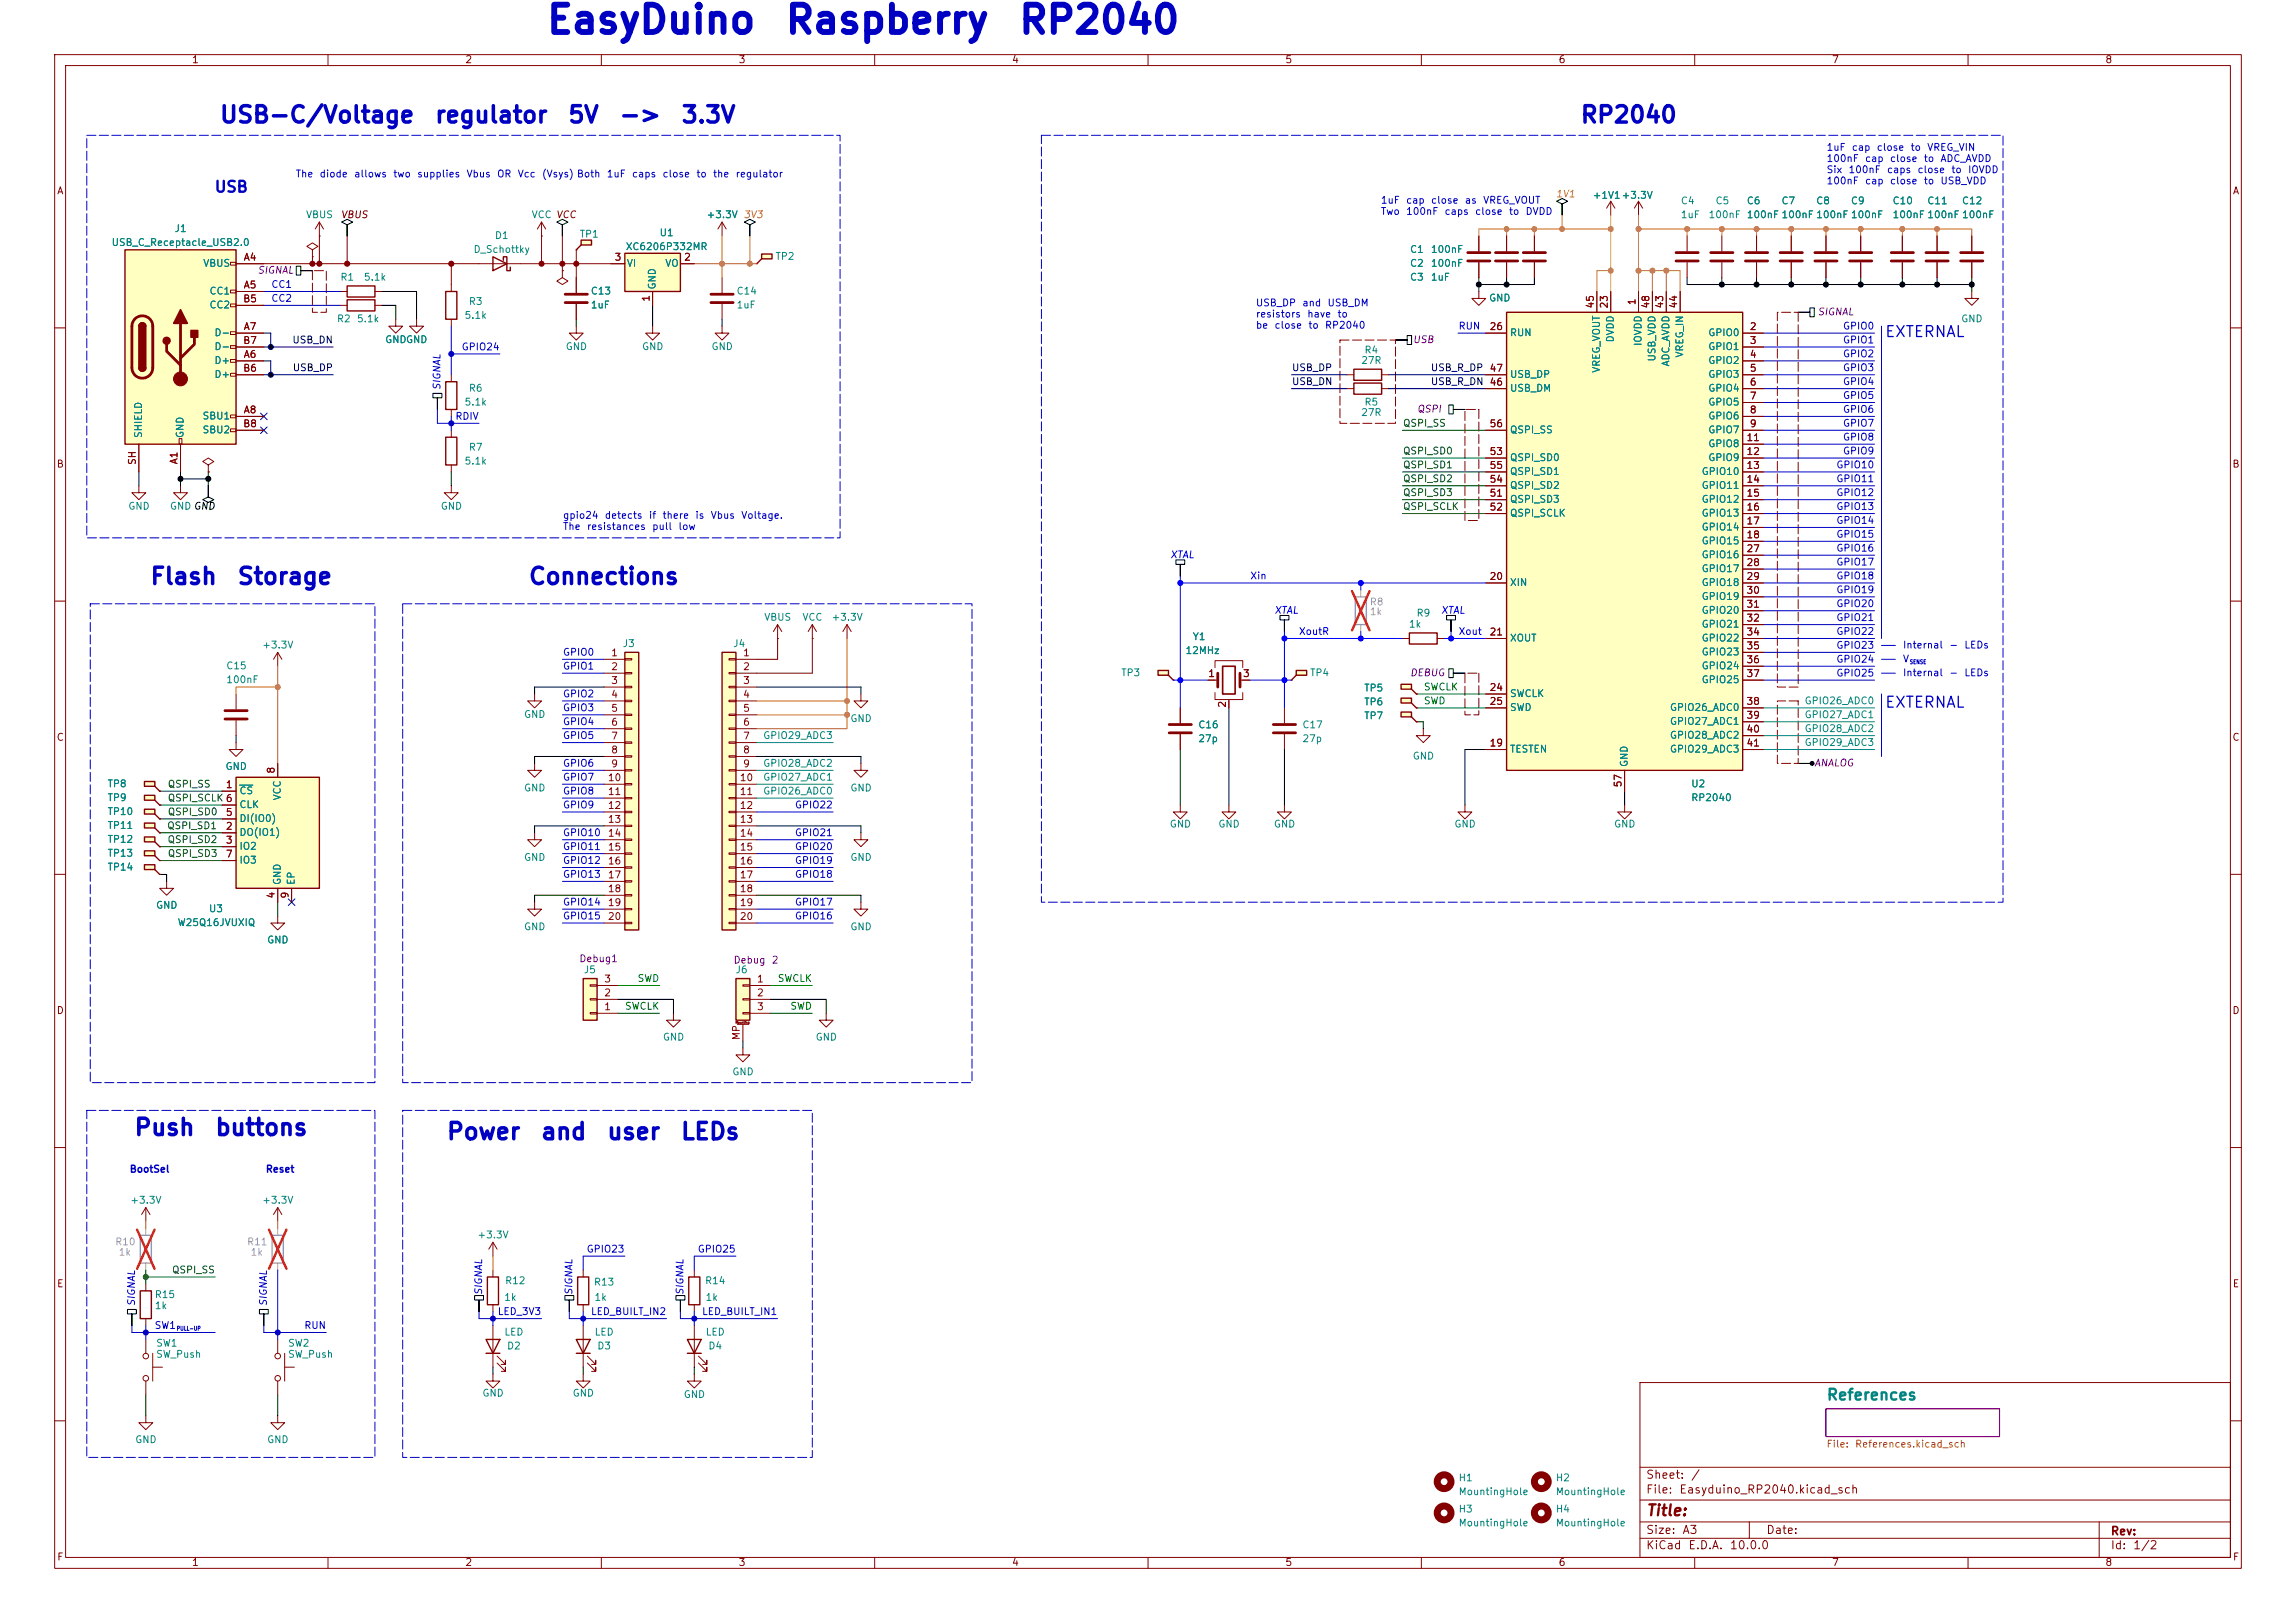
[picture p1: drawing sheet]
<svg xmlns="http://www.w3.org/2000/svg" width="420mm" height="297mm" viewBox="0 0 420 297" stroke-linecap="round" stroke-linejoin="round" font-family="sans-serif">
<defs><g id="words">
<g font-size="5" fill="#0000c2">
<text x="99.7" y="7.4">EasyDuino</text>
<text x="143.4" y="7.4">Raspberry</text>
<text x="186.1" y="7.4">RP2040</text>
</g>
<g font-size="3" fill="#0000c2">
<text x="40" y="23.2">USB-C/Voltage</text>
<text x="79.4" y="23.2">regulator</text>
<text x="103.7" y="23.2">5V</text>
<text x="113.1" y="23.2">-&gt;</text>
<text x="124.5" y="23.2">3.3V</text>
<text x="288.9" y="23.2">RP2040</text>
<text x="27.3" y="107.7">Flash</text>
<text x="43.2" y="107.7">Storage</text>
<text x="96.5" y="107.7">Connections</text>
<text x="24.4" y="208.5">Push</text>
<text x="39.2" y="208.5">buttons</text>
<text x="81.5" y="209.3">Power</text>
<text x="98.8" y="209.3">and</text>
<text x="110.8" y="209.3">user</text>
<text x="124.3" y="209.3">LEDs</text>
</g>
<g font-size="2" fill="#0000c2">
<text x="39.1" y="35.7">USB</text>
<text x="344.7" y="62.2">EXTERNAL</text>
<text x="344.7" y="130">EXTERNAL</text>
</g>
<text font-size="2" fill="#008484" x="334" y="256.7">References</text>
<text font-size="2" fill="#840000" x="301" y="277.9">Title:</text>
<g font-size="1.5" fill="#840000">
<text x="301" y="273.7">File:</text>
<text x="301" y="271">Sheet:</text>
<text x="307.1" y="273.7">Easyduino_RP2040.kicad_sch</text>
<text x="309.2" y="271">/</text>
<text x="301" y="281.1">Size:</text>
<text x="307.6" y="281.1">A3</text>
<text x="323" y="281.1">Date:</text>
<text x="386" y="281.3">Rev:</text>
<text x="301" y="283.9">KiCad</text>
<text x="308.7" y="283.9">E.D.A.</text>
<text x="316.3" y="283.9">10.0.0</text>
<text x="386" y="283.9">Id:</text>
<text x="390.1" y="283.9">1/2</text>
</g>
<g font-size="1.3" fill="#840000">
<text x="35" y="11.9">1</text>
<text x="85" y="11.9">2</text>
<text x="135" y="11.9">3</text>
<text x="185" y="11.9">4</text>
<text x="235" y="11.9">5</text>
<text x="285" y="11.9">6</text>
<text x="335" y="11.9">7</text>
<text x="385" y="11.9">8</text>
<text x="10.3" y="35.9">A</text>
<text x="408.3" y="35.9">A</text>
<text x="44.5" y="48">A4</text>
<text x="44.5" y="53.1">A5</text>
<text x="112.3" y="48">3</text>
<text x="125" y="48">2</text>
<text x="44.4" y="55.6">B5</text>
<text x="119.1" y="55.3" transform="rotate(-90 119.1 55.3)">1</text>
<text x="291.8" y="56.6" transform="rotate(-90 291.8 56.6)">45</text>
<text x="294.4" y="56.6" transform="rotate(-90 294.4 56.6)">23</text>
<text x="299.5" y="56" transform="rotate(-90 299.5 56)">1</text>
<text x="302" y="56.6" transform="rotate(-90 302 56.6)">48</text>
<text x="304.5" y="56.6" transform="rotate(-90 304.5 56.6)">43</text>
<text x="307.1" y="56.6" transform="rotate(-90 307.1 56.6)">44</text>
<text x="44.4" y="63.2">B7</text>
<text x="44.5" y="65.8">A6</text>
<text x="44.5" y="60.7">A7</text>
<text x="272.4" y="60.7">26</text>
<text x="320" y="60.7">2</text>
<text x="320" y="63.2">3</text>
<text x="320" y="65.8">4</text>
<text x="44.4" y="68.3">B6</text>
<text x="272.4" y="70.9">46</text>
<text x="272.4" y="68.3">47</text>
<text x="320" y="68.3">5</text>
<text x="320" y="70.9">6</text>
<text x="44.5" y="75.9">A8</text>
<text x="320" y="73.4">7</text>
<text x="320" y="75.9">8</text>
<text x="44.4" y="78.5">B8</text>
<text x="272.4" y="83.6">53</text>
<text x="272.4" y="78.5">56</text>
<text x="319.4" y="81">11</text>
<text x="319.4" y="83.6">12</text>
<text x="320" y="78.5">9</text>
<text x="10.3" y="85.9">B</text>
<text x="25.1" y="85.2" transform="rotate(-90 25.1 85.2)">SH</text>
<text x="32.8" y="85.1" transform="rotate(-90 32.8 85.1)">A1</text>
<text x="272.4" y="88.6">54</text>
<text x="272.4" y="86.1">55</text>
<text x="319.4" y="86.1">13</text>
<text x="319.4" y="88.6">14</text>
<text x="408.2" y="85.9">B</text>
<text x="272.4" y="91.2">51</text>
<text x="272.4" y="93.7">52</text>
<text x="319.4" y="91.2">15</text>
<text x="319.4" y="93.7">16</text>
<text x="319.4" y="96.3">17</text>
<text x="319.4" y="98.8">18</text>
<text x="319.4" y="101.3">27</text>
<text x="272.4" y="106.4">20</text>
<text x="319.4" y="103.9">28</text>
<text x="319.4" y="106.4">29</text>
<text x="319.4" y="109">30</text>
<text x="319.4" y="111.5">31</text>
<text x="272.4" y="116.6">21</text>
<text x="319.4" y="114">32</text>
<text x="319.4" y="116.6">34</text>
<text x="319.4" y="119.1">35</text>
<text x="111.7" y="120.4">1</text>
<text x="111.7" y="122.9">2</text>
<text x="111.7" y="125.5">3</text>
<text x="135.8" y="120.4">1</text>
<text x="135.8" y="122.9">2</text>
<text x="135.8" y="125.5">3</text>
<text x="220.9" y="124.2">1</text>
<text x="227.3" y="124.2">3</text>
<text x="319.4" y="121.7">36</text>
<text x="319.4" y="124.2">37</text>
<text x="111.7" y="128">4</text>
<text x="111.7" y="130.6">5</text>
<text x="135.8" y="128">4</text>
<text x="135.8" y="130.6">5</text>
<text x="224.5" y="129.6" transform="rotate(-90 224.5 129.6)">2</text>
<text x="272.4" y="126.7">24</text>
<text x="272.4" y="129.3">25</text>
<text x="319.4" y="129.3">38</text>
<text x="319.4" y="131.8">39</text>
<text x="10.3" y="135.9">C</text>
<text x="111.7" y="133.1">6</text>
<text x="111.7" y="135.6">7</text>
<text x="135.8" y="133.1">6</text>
<text x="135.8" y="135.6">7</text>
<text x="272.4" y="136.9">19</text>
<text x="319.4" y="134.4">40</text>
<text x="319.4" y="136.9">41</text>
<text x="408.2" y="135.9">C</text>
<text x="50.5" y="141.7" transform="rotate(-90 50.5 141.7)">8</text>
<text x="111.1" y="143.3">10</text>
<text x="111.7" y="138.2">8</text>
<text x="111.7" y="140.7">9</text>
<text x="135.2" y="143.3">10</text>
<text x="135.8" y="138.2">8</text>
<text x="135.8" y="140.7">9</text>
<text x="41.2" y="144.5">1</text>
<text x="41.2" y="149.6">5</text>
<text x="41.2" y="147.1">6</text>
<text x="111.1" y="145.8">11</text>
<text x="111.1" y="148.3">12</text>
<text x="135.2" y="145.8">11</text>
<text x="135.2" y="148.3">12</text>
<text x="296.9" y="144.2" transform="rotate(-90 296.9 144.2)">57</text>
<text x="41.2" y="152.1">2</text>
<text x="41.2" y="154.7">3</text>
<text x="111.1" y="150.9">13</text>
<text x="111.1" y="153.4">14</text>
<text x="111.1" y="156">15</text>
<text x="135.2" y="150.9">13</text>
<text x="135.2" y="153.4">14</text>
<text x="135.2" y="156">15</text>
<text x="41.2" y="157.2">7</text>
<text x="111.1" y="158.5">16</text>
<text x="111.1" y="161">17</text>
<text x="135.2" y="158.5">16</text>
<text x="135.2" y="161">17</text>
<text x="50.5" y="164.5" transform="rotate(-90 50.5 164.5)">4</text>
<text x="53.1" y="164.5" transform="rotate(-90 53.1 164.5)">9</text>
<text x="111.1" y="163.6">18</text>
<text x="111.1" y="166.1">19</text>
<text x="135.2" y="163.6">18</text>
<text x="135.2" y="166.1">19</text>
<text x="111.1" y="168.7">20</text>
<text x="135.2" y="168.7">20</text>
<text x="10.3" y="185.9">D</text>
<text x="110.4" y="185.2">1</text>
<text x="110.4" y="182.6">2</text>
<text x="110.4" y="180.1">3</text>
<text x="138.4" y="180.1">1</text>
<text x="138.4" y="182.6">2</text>
<text x="138.4" y="185.2">3</text>
<text x="408.2" y="185.9">D</text>
<text x="135.6" y="190.4" transform="rotate(-90 135.6 190.4)">MP</text>
<text x="10.3" y="235.9">E</text>
<text x="408.3" y="235.9">E</text>
<text x="10.3" y="285.9">F</text>
<text x="35" y="286.9">1</text>
<text x="85" y="286.9">2</text>
<text x="135" y="286.9">3</text>
<text x="185" y="286.9">4</text>
<text x="235" y="286.9">5</text>
<text x="285" y="286.9">6</text>
<text x="335" y="286.9">7</text>
<text x="385" y="286.9">8</text>
<text x="408.3" y="285.9">F</text>
</g>
<g font-size="1.3" fill="#0000c2">
<text x="334" y="27.9">1uF</text>
<text x="334" y="30">100nF</text>
<text x="338.6" y="27.9">cap</text>
<text x="341" y="30">cap</text>
<text x="343.2" y="27.9">close</text>
<text x="345.6" y="30">close</text>
<text x="349.4" y="27.9">to</text>
<text x="351.8" y="30">to</text>
<text x="352.4" y="27.9">VREG_VIN</text>
<text x="354.8" y="30">ADC_AVDD</text>
<text x="54" y="32.8">The</text>
<text x="58.4" y="32.8">diode</text>
<text x="64.7" y="32.8">allows</text>
<text x="71.8" y="32.8">two</text>
<text x="76.2" y="32.8">supplies</text>
<text x="85.2" y="32.8">Vbus</text>
<text x="90.8" y="32.8">OR</text>
<text x="94.6" y="32.8">Vcc</text>
<text x="99" y="32.8">(Vsys) Both</text>
<text x="110.9" y="32.8">1uF</text>
<text x="115.5" y="32.8">caps</text>
<text x="121.1" y="32.8">close</text>
<text x="127.3" y="32.8">to</text>
<text x="130.3" y="32.8">the</text>
<text x="134.4" y="32.8">regulator</text>
<text x="334" y="32">Six</text>
<text x="334" y="34">100nF</text>
<text x="338" y="32">100nF</text>
<text x="341" y="34">cap</text>
<text x="345.1" y="32">caps</text>
<text x="345.6" y="34">close</text>
<text x="350.6" y="32">close</text>
<text x="351.8" y="34">to</text>
<text x="354.8" y="34">USB_VDD</text>
<text x="356.8" y="32">to</text>
<text x="359.9" y="32">IOVDD</text>
<text x="252.5" y="37.6">1uF</text>
<text x="252.5" y="39.6">Two</text>
<text x="257.1" y="37.6">cap</text>
<text x="257.1" y="39.6">100nF</text>
<text x="261.7" y="37.6">close</text>
<text x="264.1" y="39.6">caps</text>
<text x="267.8" y="37.6">as</text>
<text x="269.7" y="39.6">close</text>
<text x="271.2" y="37.6">VREG_VOUT</text>
<text x="275.9" y="39.6">to</text>
<text x="279" y="39.6">DVDD</text>
<text x="49.5" y="53">CC1</text>
<text x="49.5" y="55.5">CC2</text>
<text x="229.6" y="56.4">USB_DP</text>
<text x="229.6" y="58.4">resistors</text>
<text x="238.1" y="56.4">and</text>
<text x="239" y="58.4">have</text>
<text x="242.7" y="56.4">USB_DM</text>
<text x="244.5" y="58.4">to</text>
<text x="84.3" y="64.4">GPIO24</text>
<text x="229.6" y="60.5">be</text>
<text x="233" y="60.5">close</text>
<text x="239.2" y="60.5">to</text>
<text x="242.3" y="60.5">RP2040</text>
<text x="266.7" y="60.6">RUN</text>
<text x="337" y="65.7">GPIO2</text>
<text x="337" y="60.6">GPIO0</text>
<text x="337" y="63.2">GPIO1</text>
<text x="80.9" y="71.5" transform="rotate(-90 80.9 71.5)">SIGNAL</text>
<text x="337" y="70.8">GPIO4</text>
<text x="337" y="68.2">GPIO3</text>
<text x="83.2" y="77.1">RDIV</text>
<text x="337" y="75.9">GPIO6</text>
<text x="337" y="73.3">GPIO5</text>
<text x="337" y="78.4">GPIO7</text>
<text x="337" y="83.5">GPIO9</text>
<text x="337" y="80.9">GPIO8</text>
<text x="335.8" y="86">GPIO10</text>
<text x="335.8" y="88.6">GPIO11</text>
<text x="102.9" y="95.2">gpio24</text>
<text x="110.5" y="95.2">detects</text>
<text x="118.6" y="95.2">if</text>
<text x="121.1" y="95.2">there</text>
<text x="127.1" y="95.2">is</text>
<text x="129.9" y="95.2">Vbus</text>
<text x="135.5" y="95.2">Voltage.</text>
<text x="335.8" y="93.6">GPIO13</text>
<text x="335.8" y="91.1">GPIO12</text>
<text x="102.9" y="97.3">The</text>
<text x="107.2" y="97.3">resistances</text>
<text x="119.2" y="97.3">pull</text>
<text x="124" y="97.3">low</text>
<text x="335.8" y="96.2">GPIO14</text>
<text x="335.8" y="98.7">GPIO15</text>
<text x="335.8" y="101.3">GPIO16</text>
<text x="335.8" y="103.8">GPIO17</text>
<text x="335.8" y="106.3">GPIO18</text>
<text x="335.8" y="114">GPIO21</text>
<text x="335.8" y="111.4">GPIO20</text>
<text x="335.8" y="108.9">GPIO19</text>
<text x="335.8" y="116.5">GPIO22</text>
<text x="335.8" y="119">GPIO23</text>
<text x="348" y="119">Internal</text>
<text x="356.5" y="119">-</text>
<text x="359.2" y="119">LEDs</text>
<text x="102.9" y="122.8">GPIO1</text>
<text x="102.9" y="120.3">GPIO0</text>
<text x="335.8" y="121.6">GPIO24</text>
<text x="335.8" y="124.1">GPIO25</text>
<text x="348" y="121.5">V</text>
<text x="348" y="124.1">Internal</text>
<text x="356.5" y="124.1">-</text>
<text x="359.2" y="124.1">LEDs</text>
<text x="102.9" y="127.9">GPIO2</text>
<text x="102.9" y="130.5">GPIO3</text>
<text x="102.9" y="133">GPIO4</text>
<text x="102.9" y="135.5">GPIO5</text>
<text x="102.9" y="140.6">GPIO6</text>
<text x="102.9" y="143.2">GPIO7</text>
<text x="102.9" y="148.2">GPIO9</text>
<text x="102.9" y="145.7">GPIO8</text>
<text x="145.3" y="148.2">GPIO22</text>
<text x="102.9" y="155.9">GPIO11</text>
<text x="102.9" y="153.3">GPIO10</text>
<text x="145.3" y="153.3">GPIO21</text>
<text x="145.3" y="155.9">GPIO20</text>
<text x="102.9" y="158.4">GPIO12</text>
<text x="102.9" y="160.9">GPIO13</text>
<text x="145.3" y="158.4">GPIO19</text>
<text x="145.3" y="160.9">GPIO18</text>
<text x="102.9" y="166">GPIO14</text>
<text x="145.3" y="166">GPIO17</text>
<text x="102.9" y="168.6">GPIO15</text>
<text x="145.3" y="168.6">GPIO16</text>
<text x="23.6" y="214.9">BootSel</text>
<text x="48.5" y="214.9">Reset</text>
<text x="107.2" y="229.5">GPIO23</text>
<text x="127.5" y="229.5">GPIO25</text>
<text x="25" y="239.1" transform="rotate(-90 25 239.1)">SIGNAL</text>
<text x="49.1" y="239.1" transform="rotate(-90 49.1 239.1)">SIGNAL</text>
<text x="88.5" y="237.1" transform="rotate(-90 88.5 237.1)">SIGNAL</text>
<text x="105" y="237.1" transform="rotate(-90 105 237.1)">SIGNAL</text>
<text x="125.3" y="237.1" transform="rotate(-90 125.3 237.1)">SIGNAL</text>
<text x="28.2" y="243.5">SW1</text>
<text x="55.6" y="243.5">RUN</text>
<text x="90.9" y="241">LED_3V3</text>
<text x="108" y="241">LED_BUILT_IN2</text>
<text x="128.3" y="241">LED_BUILT_IN1</text>
</g>
<g font-size="1.3" fill="#008484">
<text x="55.9" y="40.2">VBUS</text>
<text x="97.1" y="40.2">VCC VCC</text>
<text x="129.1" y="40.2">+3.3V</text>
<text x="291.2" y="36.7">+1V1+3.3V</text>
<text x="307.3" y="37.7">C4</text>
<text x="307.3" y="40.2">1uF</text>
<text x="312.4" y="40.2">100nF</text>
<text x="313.7" y="37.7">C5</text>
<text x="319.4" y="37.7">C6</text>
<text x="319.4" y="40.2">100nF 100nF 100nF 100nF</text>
<text x="325.8" y="37.7">C7</text>
<text x="332.1" y="37.7">C8</text>
<text x="338.5" y="37.7">C9</text>
<text x="346.1" y="40.2">100nF 100nF 100nF</text>
<text x="346.1" y="37.7">C10</text>
<text x="352.4" y="37.7">C11</text>
<text x="358.8" y="37.7">C12</text>
<text x="20.3" y="45.3">USB_C_Receptacle_USB2.0</text>
<text x="31.8" y="42.8">J1</text>
<text x="86.5" y="46.6">D_Schottky</text>
<text x="90.4" y="44">D1</text>
<text x="105.9" y="43.8">TP1</text>
<text x="114.3" y="46.1">XC6206P332MR</text>
<text x="120.5" y="43.5">U1</text>
<text x="141.7" y="47.9">TP2</text>
<text x="257.8" y="46.6">C1</text>
<text x="261.6" y="46.6">100nF</text>
<text x="37.1" y="49.1">VBUS</text>
<text x="62.2" y="51.7">R1</text>
<text x="66.5" y="51.7">5.1k</text>
<text x="114.6" y="49.1">VI</text>
<text x="120.2" y="53.1" transform="rotate(-90 120.2 53.1)">GND</text>
<text x="121.6" y="49.1">VO</text>
<text x="257.8" y="51.7">C3</text>
<text x="257.8" y="49.1">C2</text>
<text x="261.6" y="51.7">1uF</text>
<text x="261.6" y="49.1">100nF</text>
<text x="38.2" y="54.2">CC1</text>
<text x="38.2" y="56.7">CC2</text>
<text x="61.5" y="59.3">R2</text>
<text x="65.2" y="59.3">5.1k</text>
<text x="84.9" y="58.6">5.1k</text>
<text x="85.7" y="56.1">R3</text>
<text x="108" y="56.7">1uF</text>
<text x="108" y="54.2">C13</text>
<text x="134.6" y="56.7">1uF</text>
<text x="134.6" y="54.2">C14</text>
<text x="272.3" y="55.5">GND</text>
<text x="358.6" y="59.3">GND</text>
<text x="39.1" y="61.8">D-</text>
<text x="39.1" y="64.4">D-</text>
<text x="70.4" y="63.1">GNDGND</text>
<text x="103.4" y="64.4">GND</text>
<text x="117.3" y="64.4">GND</text>
<text x="130" y="64.4">GND</text>
<text x="249.5" y="65">R4</text>
<text x="276.1" y="61.8">RUN</text>
<text x="295.5" y="62.8" transform="rotate(-90 295.5 62.8)">DVDD</text>
<text x="300.6" y="63.4" transform="rotate(-90 300.6 63.4)">IOVDD</text>
<text x="308.2" y="65.5" transform="rotate(-90 308.2 65.5)">VREG_IN</text>
<text x="312.4" y="61.8">GPIO0</text>
<text x="312.4" y="64.4">GPIO1</text>
<text x="39.1" y="66.9">D+</text>
<text x="39.1" y="69.4">D+</text>
<text x="85.7" y="72">R6</text>
<text x="248.9" y="66.9">27R</text>
<text x="276.1" y="72">USB_DM</text>
<text x="276.1" y="69.4">USB_DP</text>
<text x="293" y="68.3" transform="rotate(-90 293 68.3)">VREG_VOUT</text>
<text x="303.1" y="66.3" transform="rotate(-90 303.1 66.3)">USB_VDD</text>
<text x="305.7" y="67.2" transform="rotate(-90 305.7 67.2)">ADC_AVDD</text>
<text x="312.4" y="66.9">GPIO2</text>
<text x="312.4" y="69.4">GPIO3</text>
<text x="312.4" y="72">GPIO4</text>
<text x="36.9" y="77.1">SBU1</text>
<text x="84.9" y="74.5">5.1k</text>
<text x="248.9" y="76.4">27R</text>
<text x="249.5" y="74.5">R5</text>
<text x="312.4" y="74.5">GPIO5</text>
<text x="312.4" y="77.1">GPIO6</text>
<text x="26.3" y="80.3" transform="rotate(-90 26.3 80.3)">SHIELD</text>
<text x="33.9" y="80.3" transform="rotate(-90 33.9 80.3)">GND</text>
<text x="36.9" y="79.6">SBU2</text>
<text x="85.7" y="82.8">R7</text>
<text x="276.1" y="79.6">QSPI_SS</text>
<text x="312.4" y="79.6">GPIO7</text>
<text x="312.4" y="82.1">GPIO8</text>
<text x="84.9" y="85.3">5.1k</text>
<text x="276.1" y="84.7">QSPI_SD0</text>
<text x="276.1" y="89.8">QSPI_SD2</text>
<text x="276.1" y="87.2">QSPI_SD1</text>
<text x="311.2" y="87.2">GPIO10</text>
<text x="311.2" y="89.8">GPIO11</text>
<text x="312.4" y="84.7">GPIO9</text>
<text x="23.4" y="93.6">GND</text>
<text x="31" y="93.6">GND GND</text>
<text x="80.5" y="93.6">GND</text>
<text x="276.1" y="92.3">QSPI_SD3</text>
<text x="276.1" y="94.8">QSPI_SCLK</text>
<text x="311.2" y="92.3">GPIO12</text>
<text x="311.2" y="94.8">GPIO13</text>
<text x="311.2" y="97.4">GPIO14</text>
<text x="311.2" y="99.9">GPIO15</text>
<text x="276.1" y="107.5">XIN</text>
<text x="311.2" y="102.5">GPIO16</text>
<text x="311.2" y="105">GPIO17</text>
<text x="311.2" y="107.5">GPIO18</text>
<text x="139.7" y="113.9">VBUS</text>
<text x="146.7" y="113.9">VCC</text>
<text x="152" y="113.9">+3.3V</text>
<text x="259" y="113.1">R9</text>
<text x="311.2" y="110.1">GPIO19</text>
<text x="311.2" y="112.6">GPIO20</text>
<text x="47.9" y="119">+3.3V</text>
<text x="113.8" y="118.7">J3</text>
<text x="134" y="118.7">J4</text>
<text x="216.7" y="120">12MHz</text>
<text x="218.1" y="117.4">Y1</text>
<text x="257.6" y="115.2">1k</text>
<text x="276.1" y="117.7">XOUT</text>
<text x="311.2" y="115.2">GPIO21</text>
<text x="311.2" y="117.7">GPIO22</text>
<text x="41.3" y="125.3">100nF</text>
<text x="41.3" y="122.8">C15</text>
<text x="205" y="124.1">TP3</text>
<text x="239.5" y="124.1">TP4</text>
<text x="311.2" y="120.2">GPIO23</text>
<text x="311.2" y="122.8">GPIO24</text>
<text x="311.2" y="125.3">GPIO25</text>
<text x="95.8" y="131.7">GND</text>
<text x="249.4" y="126.8">TP5</text>
<text x="249.4" y="129.4">TP6</text>
<text x="249.4" y="131.9">TP7</text>
<text x="276.1" y="127.9">SWCLK</text>
<text x="276.1" y="130.4">SWD</text>
<text x="305.4" y="130.4">GPIO26_ADC0</text>
<text x="330" y="129.2">GPIO26_ADC0</text>
<text x="330" y="131.7">GPIO27_ADC1</text>
<text x="139.5" y="135.5">GPIO29_ADC3</text>
<text x="155.4" y="132.4">GND</text>
<text x="219.1" y="133.6">C16</text>
<text x="219.1" y="136.1">27p</text>
<text x="238.1" y="133.6">C17</text>
<text x="238.1" y="136.1">27p</text>
<text x="305.4" y="132.9">GPIO27_ADC1</text>
<text x="305.4" y="135.5">GPIO28_ADC2</text>
<text x="330" y="134.3">GPIO28_ADC2</text>
<text x="330" y="136.8">GPIO29_ADC3</text>
<text x="41.1" y="141.2">GND</text>
<text x="139.5" y="143.2">GPIO27_ADC1</text>
<text x="139.5" y="140.6">GPIO28_ADC2</text>
<text x="258.3" y="139.3">GND</text>
<text x="276.1" y="138">TESTEN</text>
<text x="298" y="140.5" transform="rotate(-90 298 140.5)">GND</text>
<text x="305.4" y="138">GPIO29_ADC3</text>
<text x="19.6" y="144.4">TP8</text>
<text x="19.6" y="146.9">TP9</text>
<text x="19.6" y="149.5">TP10</text>
<text x="43.7" y="145.6">CS</text>
<text x="43.7" y="148.2">CLK</text>
<text x="51.7" y="146.6" transform="rotate(-90 51.7 146.6)">VCC</text>
<text x="95.8" y="145.1">GND</text>
<text x="139.5" y="145.7">GPIO26_ADC0</text>
<text x="155.4" y="145.1">GND</text>
<text x="309.3" y="144.4">U2</text>
<text x="309.3" y="146.9">RP2040</text>
<text x="19.6" y="154.5">TP12</text>
<text x="19.6" y="152">TP11</text>
<text x="43.7" y="153.3">DO(IO1)</text>
<text x="43.7" y="155.8">IO2</text>
<text x="43.7" y="150.7">DI(IO0)</text>
<text x="213.9" y="151.7">GND</text>
<text x="222.8" y="151.7">GND</text>
<text x="232.9" y="151.7">GND</text>
<text x="265.9" y="151.7">GND</text>
<text x="295.1" y="151.7">GND</text>
<text x="19.6" y="157.1">TP13</text>
<text x="19.6" y="159.6">TP14</text>
<text x="43.7" y="158.3">IO3</text>
<text x="95.8" y="157.8">GND</text>
<text x="155.4" y="157.8">GND</text>
<text x="28.4" y="166.6">GND</text>
<text x="38.1" y="167.2">U3</text>
<text x="51.7" y="162.1" transform="rotate(-90 51.7 162.1)">GND</text>
<text x="54.2" y="162.1" transform="rotate(-90 54.2 162.1)">EP</text>
<text x="32.4" y="169.8">W25Q16JVUXIQ</text>
<text x="48.8" y="172.9">GND</text>
<text x="95.8" y="170.5">GND</text>
<text x="155.4" y="170.5">GND</text>
<text x="106.7" y="178.4">J5</text>
<text x="134.4" y="178.4">J6</text>
<text x="121.2" y="190.7">GND</text>
<text x="149.1" y="190.7">GND</text>
<text x="133.9" y="197.1">GND</text>
<text x="23.7" y="220.6">+3.3V</text>
<text x="47.9" y="220.6">+3.3V</text>
<text x="87.2" y="226.9">+3.3V</text>
<text x="28.2" y="237.8">R15</text>
<text x="28.2" y="239.9">1k</text>
<text x="92.1" y="238.4">1k</text>
<text x="92.3" y="235.3">R12</text>
<text x="108.5" y="235.6">R13</text>
<text x="108.6" y="238.4">1k</text>
<text x="128.9" y="235.3">R14</text>
<text x="129" y="238.4">1k</text>
<text x="92.2" y="244.7">LED</text>
<text x="108.7" y="244.7">LED</text>
<text x="129" y="244.7">LED</text>
<text x="28.5" y="246.7">SW1</text>
<text x="28.5" y="248.8">SW_Push</text>
<text x="52.6" y="246.7">SW2</text>
<text x="52.6" y="248.8">SW_Push</text>
<text x="92.6" y="247.2">D2</text>
<text x="109.1" y="247.2">D3</text>
<text x="129.5" y="247.2">D4</text>
<text x="88.1" y="255.9">GND</text>
<text x="104.6" y="255.9">GND</text>
<text x="125" y="256.1">GND</text>
<text x="24.6" y="264.4">GND</text>
<text x="48.8" y="264.4">GND</text>
<text x="266.7" y="271.4">H1</text>
<text x="266.7" y="273.9">MountingHole</text>
<text x="284.5" y="271.4">H2</text>
<text x="284.5" y="273.9">MountingHole</text>
<text x="266.7" y="277.1">H3</text>
<text x="266.7" y="279.6">MountingHole</text>
<text x="284.5" y="277.1">H4</text>
<text x="284.5" y="279.6">MountingHole</text>
</g>
<text font-size="1.3" fill="#480000" x="62.2" y="40.2">VBUS</text>
<text font-size="1.3" fill="#dd8500" x="135.9" y="40.2">3V3</text>
<text font-size="1.3" fill="#f90" x="284.5" y="36.4">1V1</text>
<g font-size="1.3" fill="#840084">
<text x="47" y="50.4">SIGNAL</text>
<text x="332.4" y="58">SIGNAL</text>
<text x="258.3" y="63.1">USB</text>
<text x="259.1" y="75.8">QSPI</text>
<text x="257.8" y="124.1">DEBUG</text>
<text x="331.8" y="140.6">ANALOG</text>
<text x="105.9" y="176.4">Debug1</text>
<text x="134.1" y="176.6">Debug</text>
<text x="141.1" y="176.6">2</text>
</g>
<g font-size="1.3" fill="#000048">
<text x="53.4" y="63.2">USB_DN</text>
<text x="53.4" y="68.2">USB_DP</text>
<text x="236.2" y="68.2">USB_DP</text>
<text x="236.2" y="70.8">USB_DN</text>
<text x="261.6" y="68.2">USB_R_DP</text>
<text x="261.6" y="70.8">USB_R_DN</text>
</g>
<g font-size="1.3" fill="#004800">
<text x="256.5" y="83.5">QSPI_SD0</text>
<text x="256.5" y="78.4">QSPI_SS</text>
<text x="256.5" y="88.6">QSPI_SD2</text>
<text x="256.5" y="86">QSPI_SD1</text>
<text x="256.5" y="93.6">QSPI_SCLK</text>
<text x="256.5" y="91.1">QSPI_SD3</text>
<text x="30.6" y="149.5">QSPI_SD0</text>
<text x="30.6" y="147">QSPI_SCLK 6</text>
<text x="30.6" y="144.4">QSPI_SS</text>
<text x="30.5" y="152.1">QSPI_SD1</text>
<text x="30.5" y="154.6">QSPI_SD2</text>
<text x="30.6" y="157.1">QSPI_SD3</text>
<text x="31.4" y="233.3">QSPI_SS</text>
</g>
<g font-size="1.3" fill="#00f">
<text x="213.9" y="102.5">XTAL</text>
<text x="228.6" y="106.3">Xin</text>
<text x="233" y="112.6">XTAL</text>
<text x="263.5" y="112.6">XTAL</text>
<text x="237.5" y="116.5">XoutR</text>
<text x="266.7" y="116.5">Xout</text>
</g>
<g font-size="1.3" fill="#a1a1a1">
<text x="250.5" y="111.1">R8</text>
<text x="250.5" y="112.9">1k</text>
<text x="21" y="228.2">R10</text>
<text x="21.6" y="230.1">1k</text>
<text x="45.1" y="228.2">R11</text>
<text x="45.7" y="230.1">1k</text>
</g>
<g font-size="1.3" fill="#008400">
<text x="260.3" y="129.2">SWD</text>
<text x="260.3" y="126.7">SWCLK</text>
<text x="116.5" y="180">SWD</text>
<text x="142.2" y="180">SWCLK</text>
<text x="114.2" y="185.1">SWCLK</text>
<text x="144.5" y="185.1">SWD</text>
</g>
<g font-size="1.3" fill="#848400">
<text x="334" y="265.2">File:</text>
<text x="339.2" y="265.2">References.kicad_sch</text>
</g>
<g font-size=".8" fill="#0000c2">
<text x="349.3" y="121.7">SENSE</text>
<text x="32.3" y="243.7">PULL-UP</text>
</g>
<text font-size=".4" fill="#840000" x="134.5" y="187.4">Mounting</text>
</g></defs>
<path d="M0 0h420v297h-420z" fill="#fff" stroke="#fff" stroke-width=".18"/>
<g fill="none" stroke="#840000" stroke-width=".18">
<path d="M10 10h400v277h-400zM12 12h396v273h-396zM60 10v2M110 10v2M160 10v2M210 10v2M260 10v2M310 10v2M360 10v2M10 60h2M408 60h2M10 110h2"/>
<path d="M408 110h2M10 160h2M408 160h2M10 210h2M408 210h2M300 253h108v32h-108zM10 260h2M300 278.5h108M300 274.5h108M300 268.5h108M320 278.5v3M384 278.5v6.5"/>
<path d="M408 260h2M60 285v2M110 285v2M160 285v2M210 285v2M260 285v2M300 281.5h108M310 285v2M360 285v2"/>
</g>
<path d="M334 257.8h31.8v5.1h-31.8z" fill="none" stroke="#840084" stroke-width=".18"/>
<path d="M22.9 45.7h20.3v35.6h-20.3z" fill="#ffffc2"/>
<g fill="none" stroke="#840000" stroke-width=".18">
<path d="M42.2 48h1v.5h-1zM42.2 53.1h1v.5h-1zM42.2 55.6h1v.5h-1zM43.2 48.3h5.1M43.2 53.3h5.1M43.2 55.9h5.1M42.2 60.7h1v.5h-1zM42.2 63.2h1v.6h-1zM42.2 65.8h1v.5h-1zM42.2 68.3h1v.5h-1zM42.2 75.9h1v.6h-1zM42.2 78.5h1v.5h-1z"/>
<path d="M43.2 66h5.1M43.2 61h5.1M43.2 76.2h5.1M43.2 68.6h5.1M43.2 63.5h5.1M43.2 78.7h5.1M25.4 81.3v5.1M32.8 80.3h.5v1h-.5zM33 81.3v5.1"/>
</g>
<path d="M22.9 45.7h20.3v35.6h-20.3zM25.4 59.7a.64 .64 0 0 1 .6-.6 .64 .64 0 0 1 .7 .6M25.4 67.3a.64 .64 0 0 0 .6 .6 .64 .64 0 0 0 .7-.6" fill="none" stroke="#840000" stroke-width=".25"/>
<path d="M24.7 58.4a1.9 1.9 0 0 1 2.1-.5 1.9 1.9 0 0 1 1.1 1.8v7.6a1.91 1.91 0 0 1-1.9 1.9 1.91 1.91 0 0 1-1.9-1.9v-7.8l.2-.6zM33 59.2v10.1M30.5 63v1.3l2.5 2.5M35.6 61.7v1.3l-2.6 2.5" fill="none" stroke="#840000" stroke-width=".51"/>
<g fill="#840000" stroke="#840000" stroke-width=".25">
<path d="M25.4 59.7h1.3v7.6h-1.3z"/>
<path d="M25.6 59.2a.64 .64 0 0 1 .7-.1 .64 .64 0 0 1 .4 .6h-1.3z"/>
<path d="M25.4 67.3h1.3a.64 .64 0 0 1-.7 .6 .64 .64 0 0 1-.6-.6z"/>
<path d="M33 56.6l1.3 2.6h-2.6z"/>
<path d="M34.9 60.5h1.3v1.2h-1.3z"/>
<circle cx="30.5" cy="62.4" r=".63"/>
</g>
<circle cx="33" cy="69.3" r="1.27" fill="#840000" stroke="#840000" stroke-width=".18"/>
<path d="M139.3 46.5h1.9v.9h-1.9z" fill="#ffffc2"/>
<path d="M139.3 46.5h1.9v.9h-1.9zM139.3 47.4l-.9 .9" fill="none" stroke="#840000" stroke-width=".25"/>
<path d="M132.1 59.7v1.3h1.2l-1.2 1.2-1.3-1.2h1.3M138.4 48.3h.1M82.5 88.9v1.3h1.3l-1.3 1.2-1.2-1.2h1.2" fill="none" stroke="#840000" stroke-width=".18"/>
<path d="M256.3 125.2h1.9v.9h-1.9z" fill="#ffffc2"/>
<path d="M256.3 125.2h1.9v.9h-1.9zM258.2 126.1l.9 .9" fill="none" stroke="#840000" stroke-width=".25"/>
<path d="M259.1 127h.1" fill="none" stroke="#840000" stroke-width=".18"/>
<path d="M256.3 127.8h1.9v.9h-1.9z" fill="#ffffc2"/>
<path d="M256.3 127.8h1.9v.9h-1.9zM258.2 128.7l.9 .8" fill="none" stroke="#840000" stroke-width=".25"/>
<path d="M259.1 129.5h.1" fill="none" stroke="#840000" stroke-width=".18"/>
<path d="M256.3 130.3h1.9v.9h-1.9z" fill="#ffffc2"/>
<path d="M247.6 70.1h5.1v2h-5.1zM247.6 67.6h5.1v2h-5.1zM257.8 115.8h5.1v2.1h-5.1zM256.3 130.3h1.9v.9h-1.9zM258.2 131.2l.9 .9M25.7 236.2h2v5.1h-2zM105.7 233.7h2v5.1h-2zM105.4 245.1h2.5l-1.2 2.5zM105.4 247.6h2.5" fill="none" stroke="#840000" stroke-width=".25"/>
<g fill="none" stroke="#840000" stroke-width=".18">
<path d="M299.7 36.8l-.7 1.3M299.7 36.8l.8 1.3M299.7 36.8v2.6M308.6 43.2v2.8M308.6 48v2.8M315 43.2v2.8M315 48v2.8M321.3 43.2v2.8M321.3 48v2.8M354.3 43.2v2.8M354.3 48v2.8M360.7 53.3v1.3h1.2l-1.2 1.3-1.3-1.3h1.3"/>
<path d="M360.7 43.2v2.8M360.7 48v2.8M246.4 71.1h1.2M246.4 68.6h1.2M252.7 71.1h1.3M252.7 68.6h1.3M38.1 85.1l1-.6-1-.7-1 .7 1 .6v1.3M38.1 86.4h.1M142.2 116.8h.1M142.2 114.3l-.7 1.3M142.2 114.3l.8 1.3M142.2 114.3v2.5"/>
<path d="M148.6 116.8h.1M148.6 114.3l-.8 1.3M148.6 114.3l.8 1.3M148.6 114.3v2.5M154.9 114.3l-.7 1.3M154.9 114.3l.8 1.3M154.9 114.3v2.5M256.5 116.8h1.3M262.9 116.8h1.3M157.5 139.7v1.3h-1.3l1.3 1.2 1.2-1.2h-1.2M157.5 127v1.3h-1.3l1.3 1.2 1.2-1.2h-1.2M259.1 132.1h.1"/>
<path d="M157.5 152.4v1.3h-1.3l1.3 1.2 1.2-1.2h-1.2M26.7 221v2.5M26.7 234.9v1.3M26.7 221l-.8 1.2M26.7 221l.7 1.2M50.8 221v2.5M50.8 221l-.8 1.2M50.8 221l.8 1.2M106.7 232.4v1.3M106.7 238.8v1.2M26.7 259.1v1.2h-1.3l1.3 1.3 1.2-1.3h-1.2M26.7 241.3v1.3"/>
<path d="M26.7 245.1v2.5M26.7 252.7v2.6M27.9 250.2h1.8M27.9 247.6v5.1M50.8 259.1v1.2h-1.3l1.3 1.3 1.3-1.3h-1.3M50.8 245.1v2.5M50.8 252.7v2.6M52.1 250.2h1.7M52.1 247.6v5.1M106.7 251.5v1.2h1.2l-1.2 1.3-1.3-1.3h1.3M106.7 242.6v7.6M107.4 249.4l1.6 1.6v-.8v.8h-.8"/>
<path d="M107.4 248.2l1.6 1.5v-.8v.8h-.8M127 251.5v1.2h1.3l-1.3 1.3-1.3-1.3h1.3"/>
<circle cx="26.7" cy="248.2" r=".51"/>
<circle cx="26.7" cy="252.2" r=".51"/>
<circle cx="50.8" cy="252.2" r=".51"/>
<circle cx="50.8" cy="248.2" r=".51"/>
</g>
<path d="M247.9 109.2h2v5.1h-2zM25.7 226.1h2v5h-2zM49.8 226.1h2v5h-2z" fill="none" stroke="#a1a1a1" stroke-width=".25"/>
<path d="M248.9 108v1.2M248.9 114.3v1.3M26.7 224.8v1.3M26.7 231.1v1.3M50.8 224.8v1.3M50.8 231.1v1.3" fill="none" stroke="#a1a1a1" stroke-width=".18"/>
<path d="M247.3 108.2l3.2 7.1M250.5 108.2l-3.2 7.1M25.1 225l3.2 7.2M28.3 225l-3.2 7.2M49.2 225l3.2 7.2M52.4 225l-3.2 7.2" fill="none" stroke="#ff2626" stroke-width=".46"/>
<path d="M306.6 46.2h4M306.6 47.8h4M312.9 46.2h4.1M312.9 47.8h4.1M319.3 46.2h4M319.3 47.8h4M352.3 46.2h4.1M352.3 47.8h4.1M358.6 46.2h4.1M358.6 47.8h4.1" fill="none" stroke="#840000" stroke-width=".51"/>
<path d="M132.1 119.4h2.5v50.8h-2.5z" fill="#ffffc2"/>
<path d="M132.1 119.4h2.5v50.8h-2.5z" fill="none" stroke="#840000" stroke-width=".25"/>
<g fill="none" stroke="#840000" stroke-width=".18">
<path d="M133.3 120.5h1.3v.3h-1.3zM133.3 123.1h1.3v.2h-1.3zM133.3 125.6h1.3v.3h-1.3zM133.3 128.1h1.3v.3h-1.3zM133.3 130.7h1.3v.2h-1.3zM133.3 133.2h1.3v.3h-1.3zM133.3 135.8h1.3v.2h-1.3zM133.3 138.3h1.3v.3h-1.3zM134.6 120.7h3.8M134.6 123.2h3.8M134.6 125.7h3.8M134.6 128.3h3.8"/>
<path d="M134.6 130.8h3.8M134.6 133.4h3.8M134.6 135.9h3.8M134.6 138.4h3.8M133.3 140.8h1.3v.3h-1.3zM133.3 143.4h1.3v.2h-1.3zM133.3 145.9h1.3v.3h-1.3zM133.3 148.5h1.3v.2h-1.3zM133.3 151h1.3v.3h-1.3zM133.3 153.5h1.3v.3h-1.3zM133.3 156.1h1.3v.2h-1.3zM133.3 158.6h1.3v.3h-1.3z"/>
<path d="M134.6 141h3.8M134.6 143.5h3.8M134.6 146.1h3.8M134.6 148.6h3.8M134.6 151.1h3.8M134.6 153.7h3.8M134.6 156.2h3.8M134.6 158.8h3.8M133.3 161.2h1.3v.2h-1.3zM133.3 163.7h1.3v.3h-1.3zM133.3 166.2h1.3v.3h-1.3zM133.3 168.8h1.3v.2h-1.3z"/>
<path d="M134.6 161.3h3.8M134.6 163.8h3.8M134.6 166.4h3.8M134.6 168.9h3.8"/>
</g>
<path d="M114.3 119.4h2.5v50.8h-2.5z" fill="#ffffc2"/>
<path d="M114.3 119.4h2.5v50.8h-2.5z" fill="none" stroke="#840000" stroke-width=".25"/>
<g fill="none" stroke="#840000" stroke-width=".18">
<path d="M110.5 120.7h3.8M110.5 123.2h3.8M110.5 125.7h3.8M110.5 128.3h3.8M110.5 130.8h3.8M110.5 133.4h3.8M110.5 135.9h3.8M110.5 138.4h3.8M114.3 120.5h1.3v.3h-1.3zM114.3 123.1h1.3v.2h-1.3zM114.3 125.6h1.3v.3h-1.3zM114.3 128.1h1.3v.3h-1.3z"/>
<path d="M114.3 130.7h1.3v.2h-1.3zM114.3 133.2h1.3v.3h-1.3zM114.3 135.8h1.3v.2h-1.3zM114.3 138.3h1.3v.3h-1.3zM110.5 141h3.8M110.5 143.5h3.8M110.5 146.1h3.8M110.5 148.6h3.8M110.5 151.1h3.8M110.5 153.7h3.8M110.5 156.2h3.8M110.5 158.8h3.8"/>
<path d="M114.3 140.8h1.3v.3h-1.3zM114.3 143.4h1.3v.2h-1.3zM114.3 145.9h1.3v.3h-1.3zM114.3 148.5h1.3v.2h-1.3zM114.3 151h1.3v.3h-1.3zM114.3 153.5h1.3v.3h-1.3zM114.3 156.1h1.3v.2h-1.3zM114.3 158.6h1.3v.3h-1.3zM97.8 165.1v1.3h1.3l-1.3 1.2-1.3-1.2h1.3M110.5 161.3h3.8M110.5 163.8h3.8M110.5 166.4h3.8"/>
<path d="M110.5 168.9h3.8M114.3 161.2h1.3v.2h-1.3zM114.3 163.7h1.3v.3h-1.3zM114.3 166.2h1.3v.3h-1.3zM114.3 168.8h1.3v.2h-1.3z"/>
</g>
<path d="M106.7 179.1h2.5v7.6h-2.5z" fill="#ffffc2"/>
<path d="M106.7 179.1h2.5v7.6h-2.5z" fill="none" stroke="#840000" stroke-width=".25"/>
<path d="M107.9 185.3h1.3v.2h-1.3zM107.9 182.8h1.3v.2h-1.3zM107.9 180.2h1.3v.3h-1.3zM109.2 185.4h3.8M109.2 182.9h3.8M109.2 180.3h3.8" fill="none" stroke="#840000" stroke-width=".18"/>
<path d="M275.6 57.2h43.2v83.8h-43.2z" fill="#ffffc2"/>
<path d="M275.6 57.2h43.2v83.8h-43.2z" fill="none" stroke="#840000" stroke-width=".25"/>
<g fill="none" stroke="#840000" stroke-width=".18">
<path d="M294.6 36.8v2.6M294.6 36.8l-.7 1.3M294.6 36.8l.8 1.3M292.1 53.3v3.9M294.6 53.3v3.9M299.7 53.3v3.9M302.3 53.3v3.9M304.8 53.3v3.9M307.3 53.3v3.9M271.8 61h3.8M271.8 68.6h3.8M271.8 71.1h3.8"/>
<path d="M271.8 78.7h3.8M318.8 61h3.8M318.8 63.5h3.8M318.8 66h3.8M318.8 68.6h3.8M318.8 71.1h3.8M318.8 73.7h3.8M318.8 76.2h3.8M318.8 78.7h3.8M271.8 83.8h3.8M271.8 86.4h3.8M271.8 88.9h3.8"/>
<path d="M271.8 91.4h3.8M271.8 94h3.8M318.8 81.3h3.8M318.8 83.8h3.8M318.8 86.4h3.8M318.8 88.9h3.8M318.8 91.4h3.8M318.8 94h3.8M318.8 96.5h3.8M318.8 99.1h3.8M271.8 106.7h3.8M271.8 116.8h3.8"/>
<path d="M318.8 106.7h3.8M318.8 116.8h3.8M318.8 101.6h3.8M318.8 104.1h3.8M318.8 109.2h3.8M318.8 111.8h3.8M318.8 114.3h3.8M318.8 119.4h3.8M271.8 137.2h3.8M271.8 127h3.8M271.8 129.5h3.8M318.8 137.2h3.8"/>
<path d="M318.8 129.5h3.8M318.8 121.9h3.8M318.8 124.5h3.8M318.8 132.1h3.8M318.8 134.6h3.8M297.2 141v3.8M135.9 191.8v1.2h-1.3l1.3 1.3 1.3-1.3h-1.3"/>
</g>
<path d="M134.6 179.1h2.6v7.6h-2.6z" fill="#ffffc2"/>
<g fill="none" stroke="#840000" stroke-width=".25">
<path d="M63.5 52.3h5.1v2.1h-5.1zM63.5 54.9h5.1v2h-5.1zM81.5 53.3h2.1v5.1h-2.1zM90.2 47l2.5 1.3-2.5 1.2zM92.1 47.6v-.6h.6v2.5h.6v-.6M81.5 69.9h2.1v5h-2.1zM81.5 80h2.1v5.1h-2.1zM134.6 179.1h2.6v7.6h-2.6zM89.2 233.7h2v5.1h-2zM126 233.7h2v5.1h-2zM88.9 245.1h2.5l-1.2 2.5zM88.9 247.6h2.5"/>
<path d="M125.7 245.1h2.6l-1.3 2.5zM125.7 247.6h2.6"/>
</g>
<g fill="none" stroke="#840000" stroke-width=".18">
<path d="M57.1 45.7l1.1-.6-1.1-.6-1 .6 1 .6v1.3M57.1 47h.1M62.2 53.3h1.3M62.2 55.9h1.3M68.6 53.3h1.2M68.6 55.9h1.2M72.4 58.4v1.3h1.3l-1.3 1.3-1.3-1.3h1.3M76.2 58.4v1.3h1.3l-1.3 1.3-1.3-1.3h1.3M82.5 52.1v1.2M82.5 58.4v1.3M87.6 48.3h7.6M99.1 43.2h.1"/>
<path d="M99.1 40.6l-.8 1.3M99.1 40.6l.7 1.3M99.1 40.6v2.6M102.9 49.5v1.3l1 .6-1 .7-1-.7 1-.6M102.9 49.5h.1M270.5 53.3v1.3h1.3l-1.3 1.3-1.3-1.3h1.3M270.5 43.2v2.8M270.5 48v2.8M275.6 43.2v2.8M275.6 48v2.8M280.7 43.2v2.8M280.7 48v2.8"/>
<path d="M327.7 43.2v2.8M327.7 48v2.8M334 43.2v2.8M334 48v2.8M340.4 43.2v2.8M340.4 48v2.8M348 43.2v2.8M348 48v2.8M82.5 68.6v1.3M82.5 74.9v1.3M82.5 78.7v1.3M82.5 85.1v1.3"/>
<path d="M43.2 127v2.8M43.2 131.8v2.8M97.8 139.7v1.3h1.3l-1.3 1.2-1.3-1.2h1.3M97.8 127v1.3h1.3l-1.3 1.2-1.3-1.2h1.3M260.3 133.4v1.2h1.3l-1.3 1.3-1.2-1.3h1.2M215.9 147.3v1.3h1.3l-1.3 1.3-1.3-1.3h1.3M224.8 147.3v1.3h1.3l-1.3 1.3-1.3-1.3h1.3M234.9 147.3v1.3h1.3l-1.3 1.3-1.2-1.3h1.2M268 147.3v1.3h1.2l-1.2 1.3-1.3-1.3h1.3M297.2 147.3v1.3h1.2l-1.2 1.3-1.3-1.3h1.3M157.5 165.1v1.3h-1.3l1.3 1.2 1.2-1.2h-1.2M123.2 185.4v1.3h-1.3l1.3 1.3 1.3-1.3h-1.3"/>
<path d="M134.9 187.5h2M135.9 180.2h1.3v.3h-1.3zM135.9 182.8h1.3v.2h-1.3zM135.9 185.3h1.3v.2h-1.3zM135.9 187.5v3M137.2 180.3h3.8M137.2 182.9h3.8M137.2 185.4h3.8M151.1 185.4v1.3h-1.2l1.2 1.3 1.3-1.3h-1.3M90.2 227.3v2.6M90.2 232.4v1.3M90.2 238.8v1.2"/>
<path d="M90.2 227.3l-.8 1.3M90.2 227.3l.7 1.3M127 232.4v1.3M127 238.8v1.2M90.2 251.5v1.2h1.2l-1.2 1.3-1.3-1.3h1.3M90.2 242.6v7.6M90.9 249.4l1.6 1.6v-.8v.8h-.8M90.9 248.2l1.6 1.5v-.8v.8h-.8M127 242.6v7.6M127.8 249.4l1.5 1.6v-.8v.8h-.8M127.8 248.2l1.5 1.5v-.8v.8h-.8"/>
</g>
<g fill="none" stroke="#840000" stroke-width=".51">
<path d="M268.5 46.2h4M268.5 47.8h4M273.6 46.2h4M273.6 47.8h4M278.6 46.2h4.1M278.6 47.8h4.1M325.6 46.2h4.1M325.6 47.8h4.1M332 46.2h4M332 47.8h4M338.3 46.2h4.1M338.3 47.8h4.1"/>
<path d="M345.9 46.2h4.1M345.9 47.8h4.1M41.1 130h4.1M41.1 131.6h4.1"/>
</g>
<g fill="none" stroke="#840000" stroke-width="1.3">
<circle cx="264.2" cy="276.9" r="1.27"/>
<circle cx="264.2" cy="271.1" r="1.27"/>
<circle cx="281.9" cy="276.9" r="1.27"/>
<circle cx="281.9" cy="271.1" r="1.27"/>
</g>
<path d="M26.4 155.7h1.9v.9h-1.9z" fill="#ffffc2"/>
<path d="M26.4 155.7h1.9v.9h-1.9zM28.3 156.6l.9 .9" fill="none" stroke="#840000" stroke-width=".25"/>
<path d="M58.4 43.2h.1M58.4 40.6l-.7 1.3M58.4 40.6l.8 1.3M58.4 40.6v2.6M29.2 157.5h.1" fill="none" stroke="#840000" stroke-width=".18"/>
<path d="M211.8 122.7h1.9v.9h-1.9z" fill="#ffffc2"/>
<path d="M211.8 122.7h1.9v.9h-1.9zM213.7 123.6l.9 .9" fill="none" stroke="#840000" stroke-width=".25"/>
<path d="M214.6 124.5h.1" fill="none" stroke="#840000" stroke-width=".18"/>
<path d="M237.1 122.7h1.9v.9h-1.9z" fill="#ffffc2"/>
<path d="M237.1 122.7h1.9v.9h-1.9zM237.1 123.6l-.9 .9" fill="none" stroke="#840000" stroke-width=".25"/>
<path d="M105.4 59.7v1.3h1.3l-1.3 1.2-1.3-1.2h1.3M215.9 129.5v2.8M215.9 134.4v2.8M236.2 124.5h.1" fill="none" stroke="#840000" stroke-width=".18"/>
<path d="M213.9 132.6h4M213.9 134.1h4" fill="none" stroke="#840000" stroke-width=".51"/>
<path d="M26.4 153.2h1.9v.9h-1.9z" fill="#ffffc2"/>
<path d="M26.4 153.2h1.9v.9h-1.9zM28.3 154.1l.9 .8" fill="none" stroke="#840000" stroke-width=".25"/>
<path d="M132.1 50.8v2.8M132.1 55.6v2.8M221 124.5h1.8M222.2 122.2v-1.3h5.1v1.3M222.2 126.7v1.3h5.1v-1.3M224.8 128v1.5M226.8 124.5h1.8M234.9 129.5v2.8M234.9 134.4v2.8M29.2 154.9h.1M97.8 152.4v1.3h1.3l-1.3 1.2-1.3-1.2h1.3" fill="none" stroke="#840000" stroke-width=".18"/>
<path d="M130 53.8h4.1M130 55.4h4.1M222.8 123.2v2.5M226.8 123.2v2.5M232.9 132.6h4.1M232.9 134.1h4.1" fill="none" stroke="#840000" stroke-width=".51"/>
<path d="M223.6 121.9h2.3v5.1h-2.3z" fill="none" stroke="#840000" stroke-width=".3"/>
<path d="M26.4 150.6h1.9v.9h-1.9z" fill="#ffffc2"/>
<path d="M26.4 150.6h1.9v.9h-1.9zM28.3 151.5l.9 .9" fill="none" stroke="#840000" stroke-width=".25"/>
<path d="M29.2 152.4h.1" fill="none" stroke="#840000" stroke-width=".18"/>
<path d="M26.4 148.1h1.9v.9h-1.9z" fill="#ffffc2"/>
<path d="M26.4 148.1h1.9v.9h-1.9zM28.3 149l.9 .9" fill="none" stroke="#840000" stroke-width=".25"/>
<path d="M132.1 40.6l-.8 1.3M132.1 40.6l.7 1.3M132.1 40.6v2.6M43.2 135.9v1.3h-1.3l1.3 1.2 1.2-1.2h-1.2M29.2 149.9h.1" fill="none" stroke="#840000" stroke-width=".18"/>
<path d="M26.4 143h1.9v.9h-1.9z" fill="#ffffc2"/>
<path d="M26.4 143h1.9v.9h-1.9zM28.3 143.9l.9 .9" fill="none" stroke="#840000" stroke-width=".25"/>
<path d="M29.2 144.8h.1" fill="none" stroke="#840000" stroke-width=".18"/>
<path d="M26.4 145.5h1.9v.9h-1.9z" fill="#ffffc2"/>
<path d="M26.4 145.5h1.9v.9h-1.9zM28.3 146.4l.9 .9" fill="none" stroke="#840000" stroke-width=".25"/>
<path d="M119.4 59.7v1.3h1.2l-1.2 1.2-1.3-1.2h1.3M29.2 147.3h.1" fill="none" stroke="#840000" stroke-width=".18"/>
<path d="M43.2 142.2h15.2v20.4h-15.2z" fill="#ffffc2"/>
<path d="M43.2 142.2h15.2v20.4h-15.2z" fill="none" stroke="#840000" stroke-width=".25"/>
<path d="M50.8 139.7v2.5M40.6 144.8h2.6M40.6 152.4h2.6M40.6 154.9h2.6M40.6 149.9h2.6M40.6 147.3h2.6M40.6 157.5h2.6M30.5 161.3v1.3h-1.3l1.3 1.2 1.2-1.2h-1.2M50.8 167.6v1.3h-1.3l1.3 1.3 1.3-1.3h-1.3M50.8 162.6v2.5M53.3 162.6v2.5" fill="none" stroke="#840000" stroke-width=".18"/>
<path d="M43.8 143.7h2.4" fill="none" stroke="#008484" stroke-width=".18"/>
<path d="M26.4 158.2h1.9v.9h-1.9z" fill="#ffffc2"/>
<path d="M26.4 158.2h1.9v.9h-1.9zM28.3 159.1l.9 .9" fill="none" stroke="#840000" stroke-width=".25"/>
<path d="M29.2 160h.1" fill="none" stroke="#840000" stroke-width=".18"/>
<path d="M114.3 46.4h10.2v6.9h-10.2z" fill="#ffffc2"/>
<path d="M114.3 46.4h10.2v6.9h-10.2z" fill="none" stroke="#840000" stroke-width=".25"/>
<path d="M111.8 48.3h2.5M119.4 53.3v2.6M124.5 48.3h2.5" fill="none" stroke="#840000" stroke-width=".18"/>
<path d="M106.3 43.9h1.9v.9h-1.9z" fill="#ffffc2"/>
<path d="M106.3 43.9h1.9v.9h-1.9zM106.3 44.8l-.9 .9" fill="none" stroke="#840000" stroke-width=".25"/>
<g fill="none" stroke="#840000" stroke-width=".18">
<path d="M43.2 48.3h5.1M43.2 53.3h5.1M43.2 55.9h5.1M95.2 48.3h19.1M99.1 43.2v5.1M102.9 49.5h.1M102.9 43.2v6.3M105.4 45.7h.1M105.4 45.7v7.9M105.4 55.6v2.8M119.4 53.3v2.6M124.5 48.3h2.5"/>
<path d="M270.5 43.2v2.8M270.5 48v2.8M275.6 43.2v2.8M275.6 48v2.8M280.7 43.2v2.8M280.7 48v2.8M292.1 53.3v3.9M294.6 53.3v3.9M299.7 53.3v3.9M302.3 53.3v3.9M304.8 53.3v3.9M307.3 53.3v3.9"/>
<path d="M321.3 43.2v2.8M321.3 48v2.8M327.7 43.2v2.8M327.7 48v2.8M334 43.2v2.8M334 48v2.8M340.4 43.2v2.8M340.4 48v2.8M348 43.2v2.8M348 48v2.8M354.3 43.2v2.8M354.3 48v2.8"/>
<path d="M360.7 43.2v2.8M360.7 48v2.8M43.2 66h5.1M43.2 61h5.1M43.2 76.2h5.1M43.2 68.6h5.1M43.2 63.5h5.1M43.2 78.7h5.1M271.8 61h3.8M271.8 68.6h3.8M271.8 78.7h3.8M271.8 71.1h3.8"/>
<path d="M318.8 66h3.8M318.8 61h3.8M318.8 76.2h3.8M318.8 68.6h3.8M318.8 63.5h3.8M318.8 78.7h3.8M318.8 71.1h3.8M318.8 73.7h3.8M25.4 88.9v1.3h1.3l-1.3 1.2-1.3-1.2h1.3M25.4 81.3v5.1M33 88.9v1.3h1.3l-1.3 1.2-1.3-1.2h1.3M33 81.3v5.1"/>
<path d="M38.1 86.4h.1M271.8 83.8h3.8M271.8 86.4h3.8M271.8 88.9h3.8M271.8 91.4h3.8M271.8 94h3.8M318.8 81.3h3.8M318.8 83.8h3.8M318.8 86.4h3.8M318.8 88.9h3.8M318.8 91.4h3.8M318.8 94h3.8"/>
<path d="M318.8 96.5h3.8M318.8 99.1h3.8M50.8 119.4l-.8 1.3M50.8 119.4l.8 1.3M50.8 119.4v2.5M148.6 116.8v6.4h-10.2M271.8 106.7h3.8M271.8 116.8h3.8M318.8 106.7h3.8M318.8 116.8h3.8M318.8 101.6h3.8M318.8 104.1h3.8"/>
<path d="M318.8 109.2h3.8M318.8 111.8h3.8M318.8 114.3h3.8M318.8 119.4h3.8M50.8 139.7v2.5M215.9 129.5v2.8M215.9 134.4v2.8M221 124.5h1.2M224.8 128.3v1.2M227.3 124.5h1.3M259.1 132.1h.1M259.1 129.5h.1"/>
<path d="M259.1 127h.1M271.8 137.2h3.8M271.8 127h3.8M271.8 129.5h3.8M318.8 124.5h3.8M318.8 137.2h3.8M318.8 129.5h3.8M318.8 121.9h3.8M318.8 132.1h3.8M318.8 134.6h3.8M29.2 157.5h.1M29.2 154.9h.1"/>
<path d="M29.2 152.4h.1M29.2 149.9h.1M29.2 144.8h.1M29.2 147.3h.1M40.6 144.8h2.6M40.6 152.4h2.6M40.6 154.9h2.6M40.6 149.9h2.6M40.6 147.3h2.6M40.6 157.5h2.6M297.2 141v3.8M29.2 160h.1"/>
<path d="M50.8 162.6v2.5M53.3 162.6v2.5"/>
</g>
<path d="M103.4 53.8h4M103.4 55.4h4" fill="none" stroke="#840000" stroke-width=".51"/>
<g fill="none" stroke="#000" stroke-width=".18">
<path d="M284.7 36.8l1-.5 1.1 .5-1.1 .5v2.1v-2.1zM54.2 48.7h.8v.8h2.1h-2.1v.8h-.8zM62.5 40.6l1-.5 1 .5-1 .5v2.1v-2.1zM69.8 53.3h6.4v5.1M69.8 55.9h2.6v2.5M101.9 40.6l1-.5 1 .5-1 .5v2.1v-2.1zM105.4 58.4v1.3M119.4 55.9v3.8M132.1 58.4v1.3M136.1 40.6l1.1-.5 1 .5-1 .5v2.1v-2.1zM270.5 50.8v2.5M275.6 50.8v1.3"/>
<path d="M280.7 50.8v1.3h-10.2M308.6 50.8v1.3h52.1M315 50.8v1.3M321.3 50.8v1.3M327.7 50.8v1.3M328.9 57.2h2.2v-.9h.8v1.7h-.8v-.8zM334 50.8v1.3M340.4 50.8v1.3M348 50.8v1.3M354.3 50.8v1.3M360.7 50.8v2.5M79.2 72h1.6v.8h-.8v2.1v-2.1h-.8z"/>
<path d="M255.3 62.2h2.1v-.8h.8v1.6h-.8v-.8zM265 74.1h.8v.8h2.2h-2.2v.8h-.8zM25.4 86.4v2.5M33 86.4v2.5M33 87.6h5.1M38.1 88.9v2l1 .5-1 .5-1-.5 1-.5zM38.1 86.4v2.5M82.5 86.4v2.5M215.1 102.5h1.6v.8h-.8v2.1v-2.1h-.8zM234.1 112.6h1.7v.8h-.9v2.2v-2.2h-.8zM264.6 112.6h1.6v.8h-.8v2.2v-2.2h-.8zM43.2 134.6v1.3"/>
<path d="M110.5 125.7h-12.7v1.3M110.5 138.4h-12.7v1.3M138.4 125.7h19.1v1.3M138.4 138.4h19.1v1.3M215.9 137.2v10.1M224.8 129.5v17.8M234.9 137.2v10.1M259.1 132.1h1.2v1.3M265 122.4h.8v.8h2.2h-2.2v.8h-.8zM271.8 137.2h-3.8v10.1M328.9 139.7h2.2M110.5 151.1h-12.7v1.3"/>
<path d="M138.4 151.1h19.1v1.3M297.2 144.8v2.5M29.2 160h1.3v1.3M50.8 165.1v2.5M110.5 163.8h-12.7v1.3M138.4 163.8h19.1v1.3M113 182.9h10.2v2.5M135.9 190.5v1.3M141 182.9h10.1v2.5M23.3 239.6h1.6v.8h-.8v2.2v-2.2h-.8zM47.4 239.6h1.7v.8h-.8v2.2v-2.2h-.9zM86.8 237.1h1.6v.8h-.8v2.1v-2.1h-.8z"/>
<path d="M103.3 237.1h1.7v.8h-.9v2.1v-2.1h-.8zM123.6 237.1h1.7v.8h-.8v2.1v-2.1h-.9zM26.7 255.3v3.8M50.8 255.3v3.8M90.2 250.2v1.3M106.7 250.2v1.3M127 250.2v1.3"/>
</g>
<g fill="#000" stroke="#000" stroke-width=".18">
<circle cx="270.5" cy="52.1" r=".46"/>
<circle cx="275.6" cy="52.1" r=".46"/>
<circle cx="315" cy="52.1" r=".46"/>
<circle cx="321.3" cy="52.1" r=".46"/>
<circle cx="327.7" cy="52.1" r=".46"/>
<circle cx="334" cy="52.1" r=".46"/>
<circle cx="340.4" cy="52.1" r=".46"/>
<circle cx="348" cy="52.1" r=".46"/>
<circle cx="354.3" cy="52.1" r=".46"/>
<circle cx="360.7" cy="52.1" r=".46"/>
<circle cx="33" cy="87.6" r=".46"/>
<circle cx="38.1" cy="87.6" r=".46"/>
<circle cx="331.5" cy="139.7" r=".36"/>
</g>
<path d="M57.1 49.5v7.7h2.6v-7.7h-2.6M328.9 57.2v68.5h-3.8v-68.5h3.8M245.1 62.2h10.2v15.3h-10.2v-15.3M270.5 74.9v20.4h-2.5v-20.4h2.5M270.5 123.2v7.6h-2.5v-7.6h2.5M328.9 128.3h-3.8v11.4h3.8v-11.4" fill="none" stroke="#840000" stroke-width=".18" stroke-dasharray="1.7 .6"/>
<g fill="none" stroke="#0000c2" stroke-width=".18">
<path d="M48.3 53.3h13.9M48.3 55.9h13.9M82.5 59.7v8.9M344.2 59.7v57.1M80 74.9v2.6h7.6M82.5 76.2v2.5M82.5 64.8h8.9M266.7 61h5.1M322.6 66h20.3M322.6 61h20.3M322.6 63.5h20.3M322.6 78.7h20.3"/>
<path d="M322.6 71.1h20.3M322.6 73.7h20.3M322.6 68.6h20.3M322.6 76.2h20.3M322.6 83.8h20.3M322.6 81.3h20.3M322.6 96.5h20.3M322.6 99.1h20.3M322.6 86.4h20.3M322.6 94h20.3M322.6 88.9h20.3M322.6 91.4h20.3"/>
<path d="M322.6 116.8h20.3M322.6 114.3h20.3M322.6 109.2h20.3M322.6 111.8h20.3M322.6 119.4h20.3M322.6 101.6h20.3M322.6 104.1h20.3M322.6 106.7h20.3M344.2 118.1h2.5M102.9 120.7h7.6M102.9 123.2h7.6M102.9 135.9h7.6"/>
<path d="M102.9 130.8h7.6M102.9 128.3h7.6M102.9 133.4h7.6M322.6 121.9h20.3M322.6 124.5h20.3M344.2 120.7h2.5M344.2 123.2h2.5M344.2 127v11.4M102.9 153.7h7.6M102.9 156.2h7.6M102.9 158.8h7.6M102.9 148.6h7.6"/>
<path d="M102.9 141h7.6M102.9 143.5h7.6M102.9 146.1h7.6M138.4 153.7h14M138.4 156.2h14M138.4 158.8h14M138.4 148.6h14M102.9 168.9h7.6M102.9 166.4h7.6M102.9 161.3h7.6M138.4 168.9h14M138.4 166.4h14"/>
<path d="M138.4 161.3h14M50.8 232.4v12.7M114.3 229.9h-7.6v2.5M134.6 229.9h-7.6v2.5M24.1 242.6v1.2h15.3M26.7 242.6v2.5M48.3 242.6v1.2h11.4M87.6 240v1.3h11.5M90.2 240v2.6M104.1 240v1.3h17.8M106.7 240v2.6M124.5 240v1.3h17.7"/>
<path d="M127 240v2.6"/>
</g>
<g fill="none" stroke="#dd8500" stroke-width=".18">
<path d="M299.7 39.4v13.9M127 48.3h11.4M132.1 43.2v7.6M137.2 43.2v5.1M299.7 41.9h61v1.3M299.7 49.5h7.6v3.8M302.3 49.5v3.8M304.8 49.5v3.8M308.6 41.9v1.3M315 41.9v1.3M321.3 41.9v1.3M327.7 41.9v1.3"/>
<path d="M334 41.9v1.3M340.4 41.9v1.3M348 41.9v1.3M354.3 41.9v1.3M154.9 116.8v16.6h-16.5M50.8 125.7h-7.6v1.3M50.8 121.9v17.8M138.4 128.3h16.5M138.4 130.8h16.5M26.7 223.5v1.3M50.8 223.5v1.3M90.2 229.9v2.5"/>
</g>
<path d="M285.7 39.4v2.5M294.6 39.4v13.9M275.6 41.9v1.3M280.7 41.9v1.3M294.6 49.5h-2.5v3.8M294.6 41.9h-24.1v1.3" fill="none" stroke="#f90" stroke-width=".18"/>
<path d="M259.1 129.5h12.7M259.1 127h12.7M113 185.4h7.6M113 180.3h7.6M141 185.4h7.6M141 180.3h7.6" fill="none" stroke="#008400" stroke-width=".18"/>
<g fill="none" stroke="#004800" stroke-width=".18">
<path d="M256.5 78.7h15.3M256.5 86.4h15.3M256.5 83.8h15.3M256.5 88.9h15.3M256.5 91.4h15.3M256.5 94h15.3M29.2 144.8h11.4M29.2 154.9h11.4M29.2 152.4h11.4M29.2 157.5h11.4M29.2 147.3h11.4M29.2 149.9h11.4"/>
<path d="M26.7 233.7h12.7M26.7 232.4v2.5"/>
</g>
<path d="M48.3 68.6h12.7M48.3 61h1.2v2.5M48.3 66h1.2v2.6M48.3 63.5h12.7M236.2 68.6h10.2M236.2 71.1h10.2M254 68.6h17.8M254 71.1h17.8" fill="none" stroke="#000048" stroke-width=".18"/>
<path d="M48.3 48.3h39.3M57.1 47v1.3M58.4 43.2v5.1M63.5 43.2v5.1M82.5 48.3v3.8M142.2 116.8v3.9h-3.8" fill="none" stroke="#480000" stroke-width=".18"/>
<path d="M138.4 135.9h14M322.6 137.2h20.3M322.6 134.6h20.3M322.6 132.1h20.3M322.6 129.5h20.3M43.8 143.7h2.4M138.4 146.1h14M138.4 141h14M138.4 143.5h14" fill="none" stroke="#008484" stroke-width=".18"/>
<path d="M215.9 106.7h55.9M215.9 105.4v24.1M234.9 115.6v13.9M234.9 116.8h21.6M248.9 106.7v1.3M248.9 115.6v1.2M264.2 116.8h7.6M265.4 115.6v1.2M214.6 124.5h6.4M228.6 124.5h7.6" fill="none" stroke="#00f" stroke-width=".18"/>
<path d="M47.7 75.6l1.2 1.2M47.7 78.1l1.2 1.2M48.9 75.6l-1.2 1.2M48.9 78.1l-1.2 1.2M52.7 164.5l1.2 1.2M53.9 164.5l-1.2 1.2" fill="none" stroke="#000084" stroke-width=".18"/>
<path d="M15.9 24.8h137.8v73.6h-137.8zM190.5 24.8h175.9v140.3h-175.9zM16.5 110.5h52.1v87.6h-52.1zM73.7 110.5h104.1v87.6h-104.1zM15.9 203.2h52.7v63.5h-52.7zM73.7 203.2h74.9v63.5h-74.9z" fill="none" stroke="#0000c2" stroke-width=".18" stroke-dasharray="1.7 .6"/>
<g fill="#0000c2" stroke="#0000c2" stroke-width=".18">
<circle cx="106.7" cy="241.3" r=".46"/>
<circle cx="90.2" cy="241.3" r=".46"/>
<circle cx="26.7" cy="243.8" r=".46"/>
<circle cx="50.8" cy="243.8" r=".46"/>
<circle cx="127" cy="241.3" r=".46"/>
<circle cx="82.5" cy="77.5" r=".46"/>
<circle cx="82.5" cy="64.8" r=".46"/>
</g>
<circle cx="26.7" cy="233.7" r=".46" fill="#004800" stroke="#004800" stroke-width=".18"/>
<g fill="#dd8500" stroke="#dd8500" stroke-width=".18">
<circle cx="50.8" cy="125.7" r=".46"/>
<circle cx="299.7" cy="41.9" r=".46"/>
<circle cx="308.6" cy="41.9" r=".46"/>
<circle cx="321.3" cy="41.9" r=".46"/>
<circle cx="315" cy="41.9" r=".46"/>
<circle cx="354.3" cy="41.9" r=".46"/>
<circle cx="334" cy="41.9" r=".46"/>
<circle cx="340.4" cy="41.9" r=".46"/>
<circle cx="327.7" cy="41.9" r=".46"/>
<circle cx="348" cy="41.9" r=".46"/>
<circle cx="302.3" cy="49.5" r=".46"/>
<circle cx="304.8" cy="49.5" r=".46"/>
<circle cx="137.2" cy="48.3" r=".46"/>
<circle cx="132.1" cy="48.3" r=".46"/>
<circle cx="154.9" cy="130.8" r=".46"/>
<circle cx="154.9" cy="128.3" r=".46"/>
<circle cx="299.7" cy="49.5" r=".46"/>
</g>
<g fill="#f90" stroke="#f90" stroke-width=".18">
<circle cx="294.6" cy="41.9" r=".46"/>
<circle cx="280.7" cy="41.9" r=".46"/>
<circle cx="275.6" cy="41.9" r=".46"/>
<circle cx="294.6" cy="49.5" r=".46"/>
<circle cx="285.7" cy="41.9" r=".46"/>
</g>
<g fill="#000048" stroke="#000048" stroke-width=".18">
<circle cx="49.5" cy="68.6" r=".46"/>
<circle cx="49.5" cy="63.5" r=".46"/>
</g>
<g fill="#840000" stroke="#840000" stroke-width=".18">
<circle cx="102.9" cy="48.3" r=".46"/>
<circle cx="105.4" cy="48.3" r=".46"/>
<circle cx="99.1" cy="48.3" r=".46"/>
</g>
<g fill="#480000" stroke="#480000" stroke-width=".18">
<circle cx="82.5" cy="48.3" r=".46"/>
<circle cx="57.1" cy="48.3" r=".46"/>
<circle cx="63.5" cy="48.3" r=".46"/>
<circle cx="58.4" cy="48.3" r=".46"/>
</g>
<g fill="#00f" stroke="#00f" stroke-width=".18">
<circle cx="234.9" cy="116.8" r=".46"/>
<circle cx="234.9" cy="124.5" r=".46"/>
<circle cx="248.9" cy="106.7" r=".46"/>
<circle cx="248.9" cy="116.8" r=".46"/>
<circle cx="215.9" cy="106.7" r=".46"/>
<circle cx="215.9" cy="124.5" r=".46"/>
<circle cx="265.4" cy="116.8" r=".46"/>
</g>
<use href="#words"/>
</svg>
